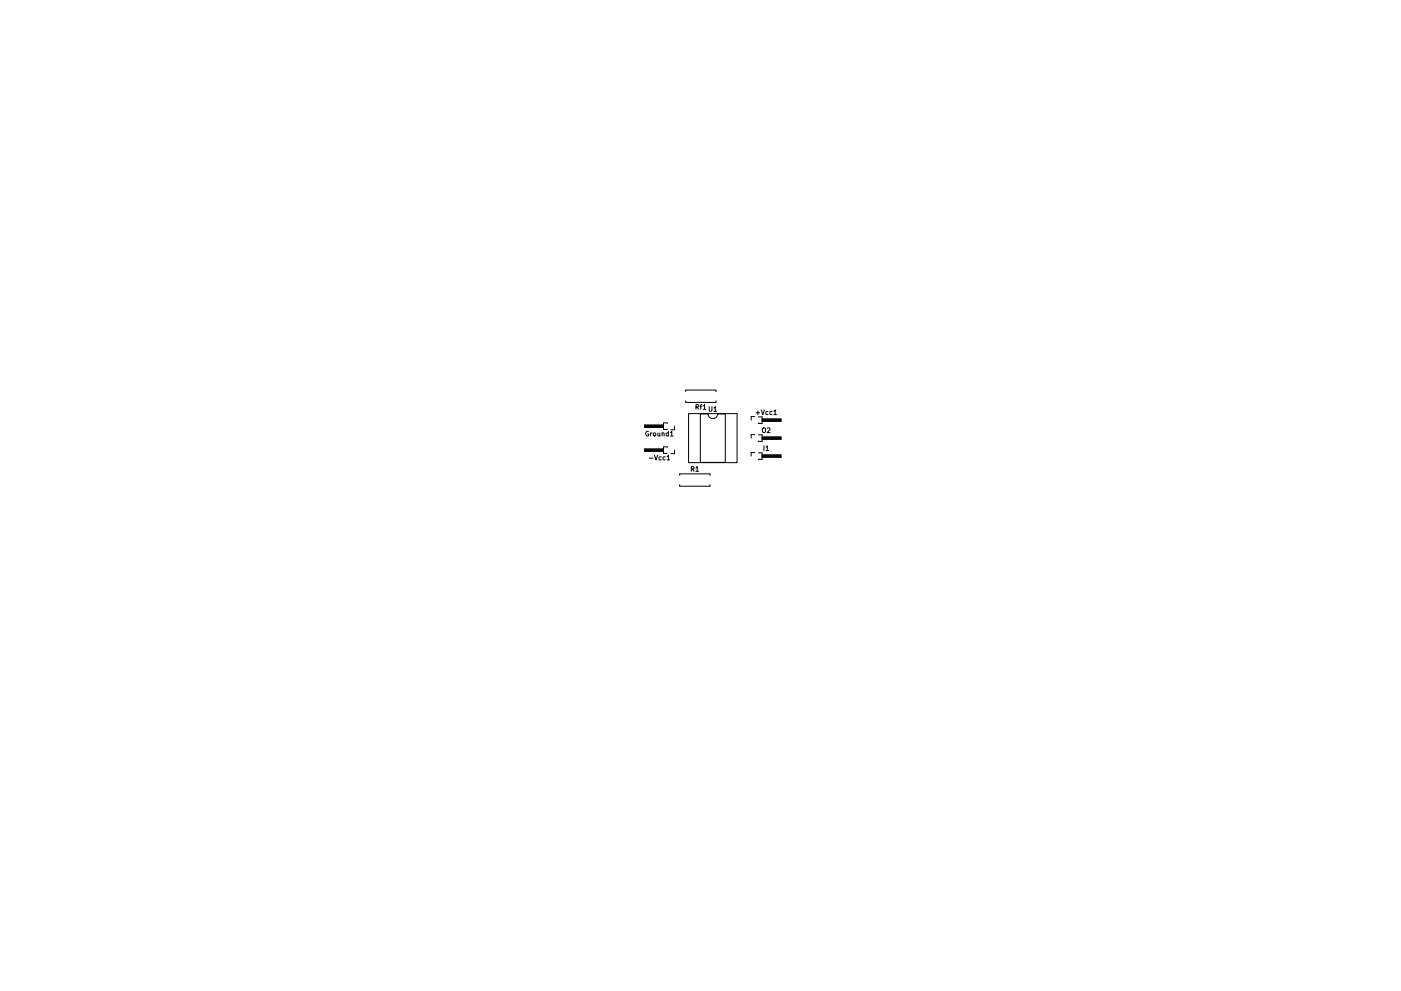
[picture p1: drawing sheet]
<svg xmlns="http://www.w3.org/2000/svg" width="297mm" height="210mm" viewBox="0 0 297 210" stroke-linecap="round" stroke-linejoin="round" font-family="sans-serif">
<g fill="none" stroke="#000" stroke-width=".21">
<path d="M136.7 95.7h4M136.7 95.6h4M136.7 95.5h4M136.7 95.3h4M136.7 90.6h4M136.7 90.5h4M136.7 90.4h4M136.7 90.3h4M137.5 91.6a.45 .45 0 0 0-.6 .4 .45 .45 0 0 0 .6 .4v-.3h-.2M137.7 97.2h.7M138 91.8v.7M138.2 91.8l-.2 .2"/>
<path d="M138.6 91.9h.4v.6l-.4-.1zM138.8 96.6l.3 1 .3-1M139.5 91.8v.7l.4-.1M139.9 91.8v.7M140.2 97l-.3-.1-.2 .2 .1 .4h.4M140.4 91.9h.4v.6M140.4 91.8v.7M140.7 95.2h-4v.6h4M140.7 90.2h-4v.5h4M141 97l-.2-.1-.2 .2 .1 .4h.3M141.4 96.9l.3-.3v1M141.4 97.6h.6"/>
<path d="M141.5 94.9l-.8-.1v1.4h.8M141.5 89.8l-.8-.1v1.4h.8M141.7 91.9l-.3-.1-.2 .2 .1 .5h.4M141.7 91.5v1M142.1 91.8l.3-.3v1M142.1 92.5h.6M143 90.4v.8h-.8M143 95.5v.8h-.8M145.4 83.1v-.3h6.4v.3M145.4 85v.4h6.4v-.4M146 87.8h10.3v10.4h-10.3zM146.6 99.5h.5v-.4l-.5-.1v1"/>
<path d="M146.8 99.5l.4 .5M147.5 99.3l.3-.3v1M147.5 100h.6M147.6 86.4l.4-.1 .1-.4-.5-.1v1M147.8 86.4l.3 .4M148.4 86.2h.4M148.5 87.8h1.6a1 1 0 0 0 1 1 1 1 0 0 0 1-1h1.7v10.3h-5.3zM148.8 85.8l-.2 .2v.8M149.1 86.1l.3-.3v1M149.1 86.8h.6M150.4 86.3v.8l.2 .2 .3-.2v-.8M151.4 86.6l.3-.3v1"/>
<path d="M151.4 87.3h.5M160 88.4h-.7v.7M160 92.2h-.7v.8M160 96h-.7v.8M160.3 87.6h.8M160.7 87.2v.8M160.8 88.5h.8v1.3h-.8M160.8 92.3h.8v1.4l-.8-.1M160.8 96.1h.8v1.4l-.8-.1M161.4 87l.3 1 .4-1M161.6 88.9h4v.5h-4M161.6 92.7h4v.5h-4"/>
<path d="M161.6 96.5h4v.5h-4M161.6 88.9h4M161.6 89.1h4M161.6 89.2h4M161.6 89.3h4M161.6 96.6h4M161.6 96.7h4M161.6 96.8h4M161.6 96.9h4M161.6 92.8h4M161.6 92.9h4M161.6 93h4"/>
<path d="M161.6 93.1h4M161.7 90.9l.2-.1 .4 .1v.5l-.1 .3-.5-.1zM162 94.6v1M162.4 94.9l.3-.3v1M162.4 95.6h.6M162.7 90.9l.4-.1 .2 .3-.7 .7h.7M162.8 87.3h-.3l-.1 .2 .1 .4h.3M163.7 87.3h-.3l-.2 .2 .1 .4h.4M164.1 87.3l.3-.3v1M164.1 88h.5M144.1 100.9v-.4h6.4v.4M144.1 102.8v.4h6.4v-.4"/>
</g>
</svg>
